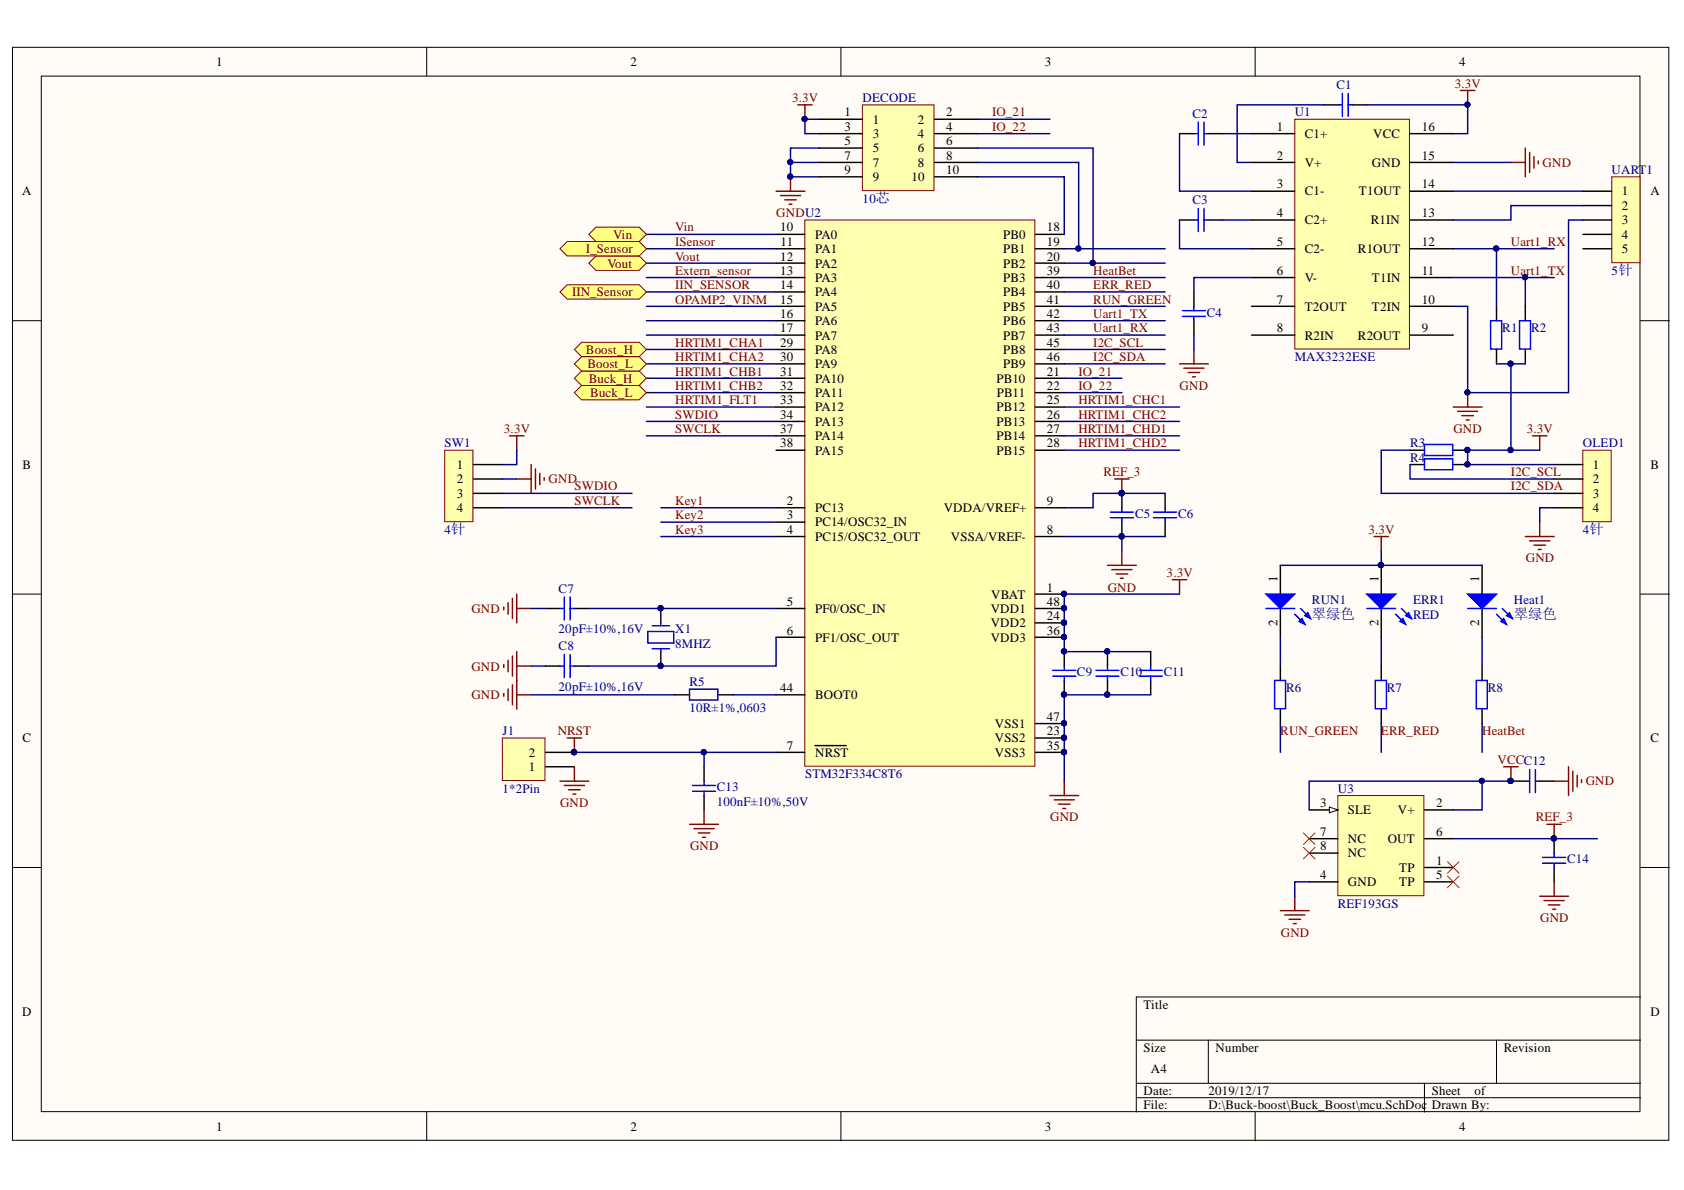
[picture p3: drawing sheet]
<svg xmlns="http://www.w3.org/2000/svg" width="297mm" height="210mm" viewBox="0 0 297 210" stroke-linecap="round" stroke-linejoin="round" font-family="sans-serif">
<defs><g id="words">
<g font-size="2.5" fill="#000080">
<text x="231.4" y="109.2">翠绿色</text>
<text x="267" y="109.2">翠绿色</text>
</g>
<g font-size="2.3">
<text x="38.1" y="11.7">1</text>
<text x="111.2" y="11.7">2</text>
<text x="184.3" y="11.7">3</text>
<text x="257.4" y="11.7">4</text>
<text x="148.9" y="20.5">1</text>
<text x="148.9" y="23.1">3</text>
<text x="153.9" y="21.8">1</text>
<text x="161.9" y="21.8">2</text>
<text x="166.9" y="20.5">2</text>
<text x="166.9" y="23.1">4</text>
<text x="225.2" y="23.1">1</text>
<text x="250.8" y="23.1">16</text>
<text x="148.9" y="25.6">5</text>
<text x="148.9" y="28.1">7</text>
<text x="153.9" y="24.3">3</text>
<text x="153.9" y="26.9">5</text>
<text x="153.9" y="29.4">7</text>
<text x="161.9" y="24.3">4</text>
<text x="161.9" y="26.9">6</text>
<text x="161.9" y="29.4">8</text>
<text x="166.9" y="25.6">6</text>
<text x="166.9" y="28.1">8</text>
<text x="225.2" y="28.1">2</text>
<text x="230.1" y="24.3">C1+</text>
<text x="230.1" y="29.4">V+</text>
<text x="242" y="29.4">GND</text>
<text x="242.2" y="24.3">VCC</text>
<text x="250.8" y="28.1">15</text>
<text x="3.9" y="34.5">A</text>
<text x="148.9" y="30.7">9</text>
<text x="153.9" y="31.9">9</text>
<text x="160.8" y="31.9">10</text>
<text x="166.9" y="30.7">10</text>
<text x="225.2" y="33.2">3</text>
<text x="230.1" y="34.5">C1-</text>
<text x="239.7" y="34.5">T1OUT</text>
<text x="250.8" y="33.2">14</text>
<text x="286.1" y="34.5">1</text>
<text x="291.1" y="34.5">A</text>
<text x="137.6" y="40.8">10</text>
<text x="184.6" y="40.8">18</text>
<text x="225.2" y="38.3">4</text>
<text x="230.1" y="39.5">C2+</text>
<text x="241.8" y="39.5">R1IN</text>
<text x="250.8" y="38.3">13</text>
<text x="286.1" y="37">2</text>
<text x="286.1" y="39.5">3</text>
<text x="137.6" y="46">12</text>
<text x="137.7" y="43.4">11</text>
<text x="143.8" y="42.1">PA0</text>
<text x="143.8" y="44.7">PA1</text>
<text x="143.8" y="47.2">PA2</text>
<text x="176.9" y="42.1">PB0</text>
<text x="176.9" y="44.7">PB1</text>
<text x="176.9" y="47.2">PB2</text>
<text x="184.6" y="43.4">19</text>
<text x="184.6" y="46">20</text>
<text x="225.2" y="43.4">5</text>
<text x="230.1" y="44.7">C2-</text>
<text x="239.5" y="44.7">R1OUT</text>
<text x="250.8" y="43.4">12</text>
<text x="286.1" y="42.1">4</text>
<text x="286.1" y="44.7">5</text>
<text x="137.6" y="48.5">13</text>
<text x="137.6" y="51">14</text>
<text x="137.6" y="53.6">15</text>
<text x="143.8" y="49.8">PA3</text>
<text x="143.8" y="52.3">PA4</text>
<text x="176.9" y="49.8">PB3</text>
<text x="176.9" y="52.3">PB4</text>
<text x="184.6" y="48.5">39</text>
<text x="184.6" y="51">40</text>
<text x="184.6" y="53.6">41</text>
<text x="225.2" y="48.5">6</text>
<text x="225.2" y="53.6">7</text>
<text x="230.1" y="49.8">V-</text>
<text x="242" y="49.8">T1IN</text>
<text x="250.8" y="53.6">10</text>
<text x="250.8" y="48.5">11</text>
<text x="137.6" y="56.1">16</text>
<text x="137.6" y="58.6">17</text>
<text x="143.8" y="54.8">PA5</text>
<text x="143.8" y="57.4">PA6</text>
<text x="143.8" y="59.9">PA7</text>
<text x="176.9" y="54.8">PB5</text>
<text x="176.9" y="57.4">PB6</text>
<text x="176.9" y="59.9">PB7</text>
<text x="184.6" y="56.1">42</text>
<text x="184.6" y="58.6">43</text>
<text x="225.2" y="58.6">8</text>
<text x="230.1" y="54.8">T2OUT</text>
<text x="230.1" y="59.9">R2IN</text>
<text x="239.5" y="59.9">R2OUT</text>
<text x="242" y="54.8">T2IN</text>
<text x="250.8" y="58.6">9</text>
<text x="137.6" y="61.2">29</text>
<text x="137.6" y="63.7">30</text>
<text x="143.8" y="62.4">PA8</text>
<text x="143.8" y="65">PA9</text>
<text x="176.9" y="62.4">PB8</text>
<text x="176.9" y="65">PB9</text>
<text x="184.6" y="61.2">45</text>
<text x="184.6" y="63.7">46</text>
<text x="137.6" y="66.2">31</text>
<text x="137.6" y="68.8">32</text>
<text x="137.6" y="71.3">33</text>
<text x="143.8" y="67.5">PA10</text>
<text x="143.8" y="70">PA11</text>
<text x="175.8" y="67.5">PB10</text>
<text x="175.8" y="70">PB11</text>
<text x="184.6" y="66.2">21</text>
<text x="184.6" y="68.8">22</text>
<text x="184.6" y="71.3">25</text>
<text x="137.6" y="73.8">34</text>
<text x="137.6" y="76.4">37</text>
<text x="143.8" y="72.6">PA12</text>
<text x="143.8" y="75.1">PA13</text>
<text x="143.8" y="77.6">PA14</text>
<text x="175.8" y="72.6">PB12</text>
<text x="175.8" y="75.1">PB13</text>
<text x="175.8" y="77.6">PB14</text>
<text x="184.6" y="73.8">26</text>
<text x="184.6" y="76.4">27</text>
<text x="4" y="82.7">B</text>
<text x="80.6" y="82.7">1</text>
<text x="137.6" y="78.9">38</text>
<text x="143.8" y="80.2">PA15</text>
<text x="175.8" y="80.2">PB15</text>
<text x="184.6" y="78.9">28</text>
<text x="281" y="82.7">1</text>
<text x="291.1" y="82.7">B</text>
<text x="80.6" y="85.2">2</text>
<text x="80.6" y="87.8">3</text>
<text x="138.8" y="89">2</text>
<text x="184.6" y="89">9</text>
<text x="281" y="85.2">2</text>
<text x="281" y="87.8">3</text>
<text x="80.6" y="90.3">4</text>
<text x="138.8" y="91.6">3</text>
<text x="138.8" y="94.1">4</text>
<text x="143.8" y="92.8">PC14/OSC32_IN</text>
<text x="143.8" y="95.4">PC15/OSC32_OUT</text>
<text x="143.8" y="90.3">PC13</text>
<text x="166.5" y="90.3">VDDA/VREF+</text>
<text x="167.7" y="95.4">VSSA/VREF-</text>
<text x="184.6" y="94.1">8</text>
<text x="281" y="90.3">4</text>
<text x="138.8" y="106.9">5</text>
<text x="174.8" y="105.6">VBAT</text>
<text x="184.6" y="104.3">1</text>
<text x="184.6" y="106.9">48</text>
<text x="225.3" y="102.7" transform="rotate(-90 225.3 102.7)">1</text>
<text x="243.2" y="102.7" transform="rotate(-90 243.2 102.7)">1</text>
<text x="260.9" y="102.7" transform="rotate(-90 260.9 102.7)">1</text>
<text x="138.8" y="111.9">6</text>
<text x="143.8" y="108.1">PF0/OSC_IN</text>
<text x="143.8" y="113.2">PF1/OSC_OUT</text>
<text x="174.7" y="108.1">VDD1</text>
<text x="174.7" y="110.7">VDD2</text>
<text x="174.7" y="113.2">VDD3</text>
<text x="184.6" y="109.4">24</text>
<text x="184.6" y="111.9">36</text>
<text x="225.3" y="110.5" transform="rotate(-90 225.3 110.5)">2</text>
<text x="243.2" y="110.5" transform="rotate(-90 243.2 110.5)">2</text>
<text x="260.9" y="110.5" transform="rotate(-90 260.9 110.5)">2</text>
<text x="137.6" y="122.1">44</text>
<text x="143.8" y="123.3">BOOT0</text>
<text x="4" y="130.9">C</text>
<text x="175.5" y="128.4">VSS1</text>
<text x="175.5" y="130.9">VSS2</text>
<text x="184.6" y="127.1">47</text>
<text x="184.6" y="129.7">23</text>
<text x="291.1" y="130.9">C</text>
<text x="93.3" y="136">1</text>
<text x="93.3" y="133.5">2</text>
<text x="138.8" y="132.2">7</text>
<text x="143.8" y="133.5">NRST</text>
<text x="175.5" y="133.5">VSS3</text>
<text x="184.6" y="132.2">35</text>
<text x="232.9" y="142.4">3</text>
<text x="237.8" y="143.6">SLE</text>
<text x="246.6" y="143.6">V+</text>
<text x="253.3" y="142.4">2</text>
<text x="232.9" y="150">8</text>
<text x="232.9" y="147.4">7</text>
<text x="237.8" y="148.7">NC</text>
<text x="244.8" y="148.7">OUT</text>
<text x="253.3" y="147.4">6</text>
<text x="232.9" y="155">4</text>
<text x="237.8" y="151.2">NC</text>
<text x="246.8" y="153.8">TP</text>
<text x="253.3" y="155">5</text>
<text x="253.3" y="152.5">1</text>
<text x="237.8" y="156.3">GND</text>
<text x="246.8" y="156.3">TP</text>
<text x="3.9" y="179.2">D</text>
<text x="201.7" y="177.9">Title</text>
<text x="291.1" y="179.2">D</text>
<text x="201.7" y="185.5">Size</text>
<text x="214.4" y="185.5">Number</text>
<text x="265.2" y="185.5">Revision</text>
<text x="203" y="189.3">A4</text>
<text x="201.7" y="193.1">Date:</text>
<text x="201.7" y="195.7">File:</text>
<text x="213.1" y="193.1">2019/12/17</text>
<text x="213.1" y="195.7">D:\Buck-boost\Buck_Boost\mcu.SchDoc</text>
<text x="252.6" y="193.1">Sheet</text>
<text x="252.6" y="195.7">Drawn By:</text>
<text x="260.1" y="193.1">of</text>
<text x="38.1" y="199.5">1</text>
<text x="111.2" y="199.5">2</text>
<text x="184.3" y="199.5">3</text>
<text x="257.4" y="199.5">4</text>
</g>
<g font-size="2.3" fill="#800000">
<text x="139.7" y="18">3.3V</text>
<text x="256.6" y="15.5">3.3V</text>
<text x="175" y="20.5">IO_21</text>
<text x="175" y="23.1">IO_22</text>
<text x="272.1" y="29.4">GND</text>
<text x="119.1" y="40.8">Vin</text>
<text x="136.9" y="38.3">GNDU2</text>
<text x="103.4" y="44.7">I_Sensor</text>
<text x="107.2" y="47.2">Vout</text>
<text x="108.2" y="42.1">Vin</text>
<text x="119.1" y="43.4">ISensor</text>
<text x="119.1" y="46">Vout</text>
<text x="266.5" y="43.4">Uart1_RX</text>
<text x="100.9" y="52.3">IIN_Sensor</text>
<text x="119.1" y="48.5">Extern_sensor</text>
<text x="119.1" y="51">IIN_SENSOR</text>
<text x="119.1" y="53.6">OPAMP2_VINM</text>
<text x="192.8" y="53.6">RUN_GREEN</text>
<text x="192.8" y="51">ERR_RED</text>
<text x="192.8" y="48.5">HeatBet</text>
<text x="266.5" y="48.5">Uart1_TX</text>
<text x="192.8" y="56.1">Uart1_TX</text>
<text x="192.8" y="58.6">Uart1_RX</text>
<text x="103.4" y="62.4">Boost_H</text>
<text x="103.6" y="65">Boost_L</text>
<text x="119.1" y="63.7">HRTIM1_CHA2</text>
<text x="119.1" y="61.2">HRTIM1_CHA1</text>
<text x="192.8" y="61.2">I2C_SCL</text>
<text x="192.8" y="63.7">I2C_SDA</text>
<text x="103.9" y="67.5">Buck_H</text>
<text x="104.1" y="70">Buck_L</text>
<text x="119.1" y="68.8">HRTIM1_CHB2</text>
<text x="119.1" y="71.3">HRTIM1_FLT1</text>
<text x="119.1" y="66.2">HRTIM1_CHB1</text>
<text x="190.2" y="71.3">HRTIM1_CHC1</text>
<text x="190.2" y="66.2">IO_21</text>
<text x="190.2" y="68.8">IO_22</text>
<text x="208.1" y="68.8">GND</text>
<text x="88.9" y="76.4">3.3V</text>
<text x="119.1" y="73.8">SWDIO</text>
<text x="119.1" y="76.4">SWCLK</text>
<text x="190.2" y="73.8">HRTIM1_CHC2</text>
<text x="190.2" y="76.4">HRTIM1_CHD1</text>
<text x="256.4" y="76.4">GND</text>
<text x="269.3" y="76.4">3.3V</text>
<text x="190.2" y="78.9">HRTIM1_CHD2</text>
<text x="194.6" y="84">REF_3</text>
<text x="266.5" y="84">I2C_SCL</text>
<text x="96.8" y="85.2">GND</text>
<text x="101.3" y="89">SWCLK</text>
<text x="101.3" y="86.5">SWDIO</text>
<text x="119.1" y="89">Key1</text>
<text x="266.5" y="86.5">I2C_SDA</text>
<text x="119.1" y="91.6">Key2</text>
<text x="119.1" y="94.1">Key3</text>
<text x="241.4" y="94.1">3.3V</text>
<text x="205.8" y="101.7">3.3V</text>
<text x="269.1" y="99.2">GND</text>
<text x="195.4" y="104.3">GND</text>
<text x="83.1" y="108.1">GND</text>
<text x="83.1" y="118.3">GND</text>
<text x="83.1" y="123.3">GND</text>
<text x="98.4" y="129.7">NRST</text>
<text x="225.8" y="129.7">RUN_GREEN</text>
<text x="243.6" y="129.7">ERR_RED</text>
<text x="261.4" y="129.7">HeatBet</text>
<text x="264.1" y="134.7">VCCC12</text>
<text x="98.8" y="142.4">GND</text>
<text x="279.7" y="138.6">GND</text>
<text x="121.7" y="150">GND</text>
<text x="185.2" y="144.9">GND</text>
<text x="270.9" y="144.9">REF_3</text>
<text x="225.9" y="165.2">GND</text>
<text x="271.7" y="162.6">GND</text>
</g>
<g font-size="2.3" fill="#000080">
<text x="152.2" y="18">DECODE</text>
<text x="235.7" y="15.7">C1</text>
<text x="210.4" y="20.8">C2</text>
<text x="228.4" y="20.5">U1</text>
<text x="152.2" y="35.7">10芯</text>
<text x="210.4" y="36">C3</text>
<text x="284.3" y="30.7">UART1</text>
<text x="284.3" y="48.5">5针</text>
<text x="212.9" y="55.8">C4</text>
<text x="265" y="58.6">R1</text>
<text x="270.1" y="58.6">R2</text>
<text x="228.4" y="63.7">MAX3232ESE</text>
<text x="78.4" y="78.9">SW1</text>
<text x="248.8" y="78.9">R3</text>
<text x="248.8" y="81.4">R4</text>
<text x="279.2" y="78.9">OLED1</text>
<text x="78.4" y="94.1">4针</text>
<text x="200.2" y="91.3">C5</text>
<text x="207.8" y="91.3">C6</text>
<text x="279.2" y="94.1">4针</text>
<text x="98.5" y="104.6">C7</text>
<text x="231.4" y="106.6">RUN1</text>
<text x="249.3" y="106.6">ERR1</text>
<text x="267" y="106.6">Heat1</text>
<text x="98.5" y="111.7">20pF±10%,16V</text>
<text x="119.1" y="111.7">X1</text>
<text x="249.3" y="109.2">RED</text>
<text x="98.5" y="114.7">C8</text>
<text x="119.1" y="114.2">8MHZ</text>
<text x="190" y="119.3">C9</text>
<text x="197.7" y="119.3">C10</text>
<text x="205.3" y="119.3">C11</text>
<text x="98.5" y="121.8">20pF±10%,16V</text>
<text x="121.6" y="121.1">R5</text>
<text x="121.6" y="125.6">10R±1%,0603</text>
<text x="226.8" y="122.1">R6</text>
<text x="244.6" y="122.1">R7</text>
<text x="262.5" y="122.1">R8</text>
<text x="88.6" y="129.7">J1</text>
<text x="142" y="137.3">STM32F334C8T6</text>
<text x="88.6" y="139.8">1*2Pin</text>
<text x="126.4" y="139.6">C13</text>
<text x="126.4" y="142.1">100nF±10%,50V</text>
<text x="236" y="139.8">U3</text>
<text x="276.4" y="152.2">C14</text>
<text x="236" y="160.1">REF193GS</text>
</g>
</g></defs>
<g fill="#fffcf8" stroke="#000" stroke-width=".18">
<path d="M2.2 8.3h292.2v192.8h-292.2z"/>
<path d="M7.3 13.4h282v182.7h-282z"/>
</g>
<g fill="none" stroke="#000" stroke-width=".18">
<path d="M75.3 8.3v5.1M148.3 8.3v5.1M221.4 8.3v5.1M2.2 56.6h5.1M289.4 56.6h5.1M2.2 104.8h5.1M289.4 104.8h5.1M2.2 153h5.1M289.4 153h5.1M289.4 175.9h-89v20.3M75.3 196.2v5M148.3 196.2v5"/>
<path d="M200.4 183.5h89M200.4 191.1h89M200.4 193.6h89M213.1 183.5v7.6M221.4 196.2v5M251.3 191.1v5.1M264 183.5v7.6"/>
</g>
<path d="M142 38.8h40.5v96.3h-40.5z" fill="#ffffb0" stroke="#800000" stroke-width=".18"/>
<g fill="none" stroke="#000" stroke-width=".25">
<path d="M136.9 41.3h5.1M136.9 43.9h5.1M136.9 46.4h5.1M136.9 49h5.1M136.9 51.5h5.1M136.9 54h5.1M136.9 56.6h5.1M136.9 59.1h5.1M182.6 41.3h5.1M182.6 43.9h5.1M182.6 46.4h5.1M182.6 49h5.1"/>
<path d="M182.6 51.5h5.1M182.6 54h5.1M182.6 56.6h5.1M182.6 59.1h5.1M136.9 66.7h5.1M136.9 69.3h5.1M136.9 71.8h5.1M136.9 74.3h5.1M136.9 76.9h5.1M136.9 79.4h5.1M136.9 61.6h5.1M136.9 64.2h5.1"/>
<path d="M182.6 66.7h5.1M182.6 69.3h5.1M182.6 71.8h5.1M182.6 74.3h5.1M182.6 76.9h5.1M182.6 79.4h5.1M182.6 61.6h5.1M182.6 64.2h5.1M136.9 92.1h5.1M136.9 94.6h5.1M136.9 89.6h5.1M182.6 94.6h5.1"/>
<path d="M182.6 89.6h5.1M96.2 107.3h2.6M96.2 117.5h2.6M101.3 107.3h2.6M101.3 117.5h2.6M116.6 107.3v2.6M116.6 114.9v2.6M136.9 107.3h5.1M136.9 112.4h5.1M182.6 104.8h5.1M182.6 107.3h5.1M182.6 112.4h5.1"/>
<path d="M182.6 109.9h5.1M119.1 122.6h2.5M124.2 135.2v2.6M126.7 122.6h2.6M136.9 132.7h5.1M136.9 122.6h5.1M143.8 131.5h1.5M145.4 131.5h2.5M148 131.5h1.3M182.6 132.7h5.1M182.6 127.6h5.1M182.6 130.2h5.1"/>
<path d="M124.2 140.3v2.6"/>
</g>
<g fill="#000080" stroke="#000080" stroke-width=".18">
<circle cx="187.7" cy="104.7" r=".46"/>
<circle cx="187.7" cy="127.6" r=".46"/>
<circle cx="187.7" cy="107.3" r=".46"/>
<circle cx="187.7" cy="130.1" r=".46"/>
<circle cx="187.7" cy="109.8" r=".46"/>
<circle cx="187.7" cy="132.7" r=".46"/>
<circle cx="187.7" cy="112.4" r=".46"/>
<circle cx="116.5" cy="107.3" r=".46"/>
<circle cx="116.5" cy="117.4" r=".46"/>
<circle cx="101.3" cy="132.7" r=".47"/>
<circle cx="124.1" cy="132.7" r=".46"/>
</g>
<g fill="none" stroke="#00f" stroke-width=".25">
<path d="M98.8 107.3h.7M98.8 117.5h.7M99.5 105.3v4.1M99.5 115.5v4M100.6 105.3v4.1M100.6 115.5v4M100.6 107.3h.7M100.6 117.5h.7M114.3 111.4h4.5v2h-4.5zM115 114.4h3.1M115 110.4h3.1M116.6 109.9v.5"/>
<path d="M116.6 114.4v.5M121.6 121.5h5v2h-5zM122.2 138.5h4M122.2 139.6h4M124.2 137.8v.7M124.2 139.6v.7"/>
</g>
<path d="M93.7 107.3h2.5M93.7 117.5h2.5M103.9 107.3h33M136.9 112.4v5.1h-33M93.7 122.6h25.4M124.2 132.7v2.5M129.3 122.6h7.6" fill="none" stroke="#000080" stroke-width=".25"/>
<g fill="none" stroke="#800000" stroke-width=".25">
<path d="M88.9 107.1v.5M88.9 117.2v.5M89.6 106.3v2M89.6 116.5v2M90.4 105.6v3.5M90.4 115.7v3.6M91.1 104.8v5.1M91.1 114.9v10.2M91.1 117.5h2.6M91.1 107.3h2.6M206.8 102.3h2.5M208.1 102.3v2.5"/>
<path d="M88.9 122.3v.5M89.6 121.5v2.1M90.4 120.8v3.5M91.1 122.6h2.6M100 130.2h2.6M101.3 130.2v2.5M187.7 137.8v2.5M121.6 145.4h5.1M122.4 146.2h3.6M123.2 146.9h2M123.9 147.7h.5M124.2 142.9v2.5"/>
<path d="M185.2 140.3h5.1M185.9 141.1h3.6M186.7 141.8h2M187.5 142.6h.5"/>
</g>
<path d="M236 140.3h15.2v17.7h-15.2z" fill="#ffffb0" stroke="#800000" stroke-width=".18"/>
<path d="M230.9 142.9h5.1M251.3 142.9h5" fill="none" stroke="#000" stroke-width=".25"/>
<path d="M234.5 142.4l1.5 .5-1.5 .5z" fill="#fffcf8"/>
<path d="M234.5 142.4l1.5 .5-1.5 .5z" fill="none" stroke="#000" stroke-width=".18"/>
<g fill="none" stroke="#000" stroke-width=".25">
<path d="M197.9 87v2.6M197.9 92.1v2.5M205.5 87v2.6M205.5 92.1v2.5M187.7 114.9v2.6M195.3 114.9v2.6M203 114.9v2.6M187.7 120v2.6M195.3 120v2.6M203 120v2.6M230.9 155.6h5.1M230.9 147.9h5.1"/>
<path d="M230.9 150.5h5.1M251.3 155.6h5M251.3 147.9h5M251.3 153h5M274.1 147.9v2.6M274.1 153v2.6"/>
</g>
<g fill="#000080" stroke="#000080" stroke-width=".18">
<circle cx="187.7" cy="122.5" r=".46"/>
<circle cx="187.7" cy="114.9" r=".46"/>
<circle cx="195.3" cy="122.5" r=".46"/>
<circle cx="195.3" cy="114.9" r=".46"/>
<circle cx="187.7" cy="112.4" r=".46"/>
<circle cx="187.7" cy="109.8" r=".46"/>
<circle cx="187.7" cy="107.3" r=".46"/>
<circle cx="187.7" cy="104.7" r=".46"/>
<circle cx="187.7" cy="132.7" r=".46"/>
<circle cx="187.7" cy="130.1" r=".46"/>
<circle cx="187.7" cy="127.6" r=".46"/>
<circle cx="274.1" cy="147.9" r=".46"/>
<circle cx="197.8" cy="87" r=".46"/>
<circle cx="197.8" cy="94.6" r=".46"/>
</g>
<g fill="none" stroke="#00f" stroke-width=".25">
<path d="M195.9 90.3h4M195.9 91.3h4M197.9 89.6v.7M197.9 91.3v.8M203.5 90.3h4M203.5 91.3h4M205.5 89.6v.7M205.5 91.3v.8M185.7 118.2h4.1M185.7 119.3h4.1M187.7 117.5v.7M187.7 119.3v.7"/>
<path d="M193.3 118.2h4.1M193.3 119.3h4.1M195.3 117.5v.7M195.3 119.3v.7M200.9 118.2h4.1M200.9 119.3h4.1M203 117.5v.7M203 119.3v.7M272.1 151.2h4.1M272.1 152.3h4.1M274.1 150.5v.7M274.1 152.3v.7"/>
</g>
<path d="M187.7 94.6h17.8M197.9 87h-5.1v2.6h-5.1M197.9 94.6v2.6M208.1 104.8h-20.4v10.1h15.3M203 122.6h-15.3v15.2M230.9 155.6h-2.5v2.5" fill="none" stroke="#000080" stroke-width=".25"/>
<path d="M229.9 146.9l2 2.1M229.9 149.5l2 2M231.9 146.9l-2 2.1M231.9 149.5l-2 2M255.3 152l2.1 2M255.3 154.5l2.1 2.1M257.4 152l-2.1 2M257.4 154.5l-2.1 2.1" fill="none" stroke="#f00" stroke-width=".18"/>
<g fill="none" stroke="#800000" stroke-width=".25">
<path d="M195.3 99.7h5.1M196.6 84.5h2.6M197.9 84.5v2.5M197.9 97.2v2.5M196.1 100.5h3.6M196.9 101.2h2M197.6 102h.5M228.4 158.1v2.5M271.6 158.1h5.1M272.4 158.9h3.5M272.9 145.4h2.5M273.1 159.6h2"/>
<path d="M274.1 145.4v2.5M274.1 155.6v2.5M225.8 160.6h5.1M226.6 161.4h3.6M227.4 162.2h2M228.1 162.9h.5M273.9 160.4h.5"/>
</g>
<path d="M78.4 79.4h5v12.6h-5z" fill="#ffffb0" stroke="#800000" stroke-width=".18"/>
<path d="M83.5 81.9h5.1M83.5 84.5h5.1M83.5 87h5.1M83.5 89.6h5.1" fill="none" stroke="#000" stroke-width=".25"/>
<path d="M284.3 31.2h5v15.1h-5z" fill="#ffffb0" stroke="#800000" stroke-width=".18"/>
<path d="M279.2 33.7h5.1M279.2 36.3h5.1M279.2 38.8h5.1M279.2 41.3h5.1M279.2 43.9h5.1" fill="none" stroke="#000" stroke-width=".25"/>
<path d="M187.7 56.6h17.8M187.7 59.1h17.8M187.7 71.8h20.4M187.7 74.3h20.4M187.7 76.9h20.4M187.7 79.4h20.4M197.9 87h7.6" fill="none" stroke="#000080" stroke-width=".25"/>
<circle cx="197.8" cy="87" r=".46" fill="#000080" stroke="#000080" stroke-width=".18"/>
<path d="M279.2 79.4h5v12.6h-5z" fill="#ffffb0" stroke="#800000" stroke-width=".18"/>
<path d="M248.7 79.4h2.6M256.3 79.4h2.6M225.8 99.7v5.1M248.7 81.9h2.6M256.3 81.9h2.6M274.1 81.9h5.1M274.1 84.5h5.1M274.1 87h5.1M274.1 89.6h5.1M225.8 107.3v5.1" fill="none" stroke="#000" stroke-width=".25"/>
<g fill="none" stroke="#800000" stroke-width=".25">
<path d="M89.9 76.9h2.5M91.1 76.9v2.5M270.3 76.9h2.6M271.6 76.9v2.5M91.1 84.5h2.6M93.7 81.9v5.1M94.5 82.7v3.6M95.2 83.5v2M96 84.2v.5M269 94.6h5.1M269.8 95.4h3.6M270.6 96.2h2"/>
<path d="M271.3 96.9h.5M271.6 92.1v2.5"/>
</g>
<g fill="none" stroke="#000080" stroke-width=".25">
<path d="M114 54h22.9M114 51.5h22.9M114 49h22.9M114 56.6h22.9M114 59.1h22.9M114 46.4h22.9M114 43.9h22.9M114 41.3h22.9M187.7 46.4h17.8M187.7 43.9h17.8M187.7 54h17.8M187.7 51.5h17.8"/>
<path d="M187.7 49h17.8M114 61.6h22.9M114 64.2h22.9M114 74.3h22.9M114 76.9h22.9M114 71.8h22.9M114 69.3h22.9M114 66.7h22.9M187.7 61.6h17.8M187.7 64.2h17.8M248.7 79.4h-5.1v7.6h30.5M271.6 79.4h-12.7v2.5h15.2"/>
<path d="M116.6 94.6h20.3M116.6 92.1h20.3M116.6 89.6h20.3M248.7 81.9v2.6h25.4M274.1 89.6h-2.5v2.5"/>
</g>
<g fill="#000080" stroke="#000080" stroke-width=".18">
<circle cx="258.8" cy="79.4" r=".46"/>
<circle cx="258.8" cy="81.9" r=".46"/>
<circle cx="266.4" cy="79.4" r=".47"/>
<circle cx="192.7" cy="46.4" r=".47"/>
<circle cx="190.2" cy="43.8" r=".46"/>
</g>
<path d="M251.3 78.4h4.9v2h-4.9zM251.3 80.9h4.9v2h-4.9z" fill="none" stroke="#00f" stroke-width=".25"/>
<path d="M223.3 104.8h5.1l-2.6 2.5z" fill="#00f"/>
<path d="M223.3 104.8h5.1l-2.6 2.5zM228.4 108.3l1.8 1.8M229.4 107.3l1.8 1.8" fill="none" stroke="#00f" stroke-width=".25"/>
<path d="M229.1 109.6l.6-.5 .5 1z" fill="#00f"/>
<path d="M229.1 109.6l.6-.5 .5 1z" fill="none" stroke="#00f" stroke-width=".25"/>
<path d="M230.2 108.6l.5-.5 .5 1z" fill="#00f"/>
<path d="M223.3 107.3h5.1M230.2 108.6l.5-.5 .5 1z" fill="none" stroke="#00f" stroke-width=".25"/>
<path d="M243.6 99.7v5.1M243.6 107.3v5.1" fill="none" stroke="#000" stroke-width=".25"/>
<circle cx="243.6" cy="99.7" r=".46" fill="#000080" stroke="#000080" stroke-width=".18"/>
<path d="M241.1 104.8h5.1l-2.6 2.5z" fill="#00f"/>
<path d="M241.1 104.8h5.1l-2.6 2.5zM246.2 108.3l1.8 1.8M247.2 107.3l1.8 1.8" fill="none" stroke="#00f" stroke-width=".25"/>
<path d="M246.9 109.6l.5-.5 .6 1z" fill="#00f"/>
<path d="M246.9 109.6l.5-.5 .6 1z" fill="none" stroke="#00f" stroke-width=".25"/>
<path d="M248 108.6l.5-.5 .5 1z" fill="#00f"/>
<path d="M241.1 107.3h5.1M248 108.6l.5-.5 .5 1z" fill="none" stroke="#00f" stroke-width=".25"/>
<circle cx="243.6" cy="99.7" r=".46" fill="#000080" stroke="#000080" stroke-width=".18"/>
<path d="M261.4 99.7v5.1M261.4 107.3v5.1" fill="none" stroke="#000" stroke-width=".25"/>
<path d="M258.9 104.8h5.1l-2.6 2.5z" fill="#00f"/>
<path d="M258.9 104.8h5.1l-2.6 2.5zM264 108.3l1.7 1.8M265 107.3l1.8 1.8" fill="none" stroke="#00f" stroke-width=".25"/>
<path d="M264.7 109.6l.5-.5 .5 1z" fill="#00f"/>
<path d="M264.7 109.6l.5-.5 .5 1z" fill="none" stroke="#00f" stroke-width=".25"/>
<path d="M265.7 108.6l.6-.5 .5 1z" fill="#00f"/>
<path d="M262.9 56.6h2v5h-2zM258.9 107.3h5.1M265.7 108.6l.6-.5 .5 1zM224.8 120h2v5h-2zM242.6 120h1.9v5h-1.9zM260.4 120h1.9v5h-1.9zM269 137.8h.8M269.8 135.8v4M270.8 135.8v4M270.8 137.8h.8" fill="none" stroke="#00f" stroke-width=".25"/>
<path d="M264 54v2.6M264 61.6v2.6M225.8 117.5v2.5M243.6 117.5v2.5M261.4 117.5v2.5M225.8 125.1v2.5M243.6 125.1v2.5M261.4 125.1v2.5M266.5 137.8h2.5M271.6 137.8h2.5" fill="none" stroke="#000" stroke-width=".25"/>
<path d="M242.4 94.6h2.5M243.6 94.6v2.6M265.2 135.2h2.6M266.5 135.2v2.6M274.1 137.8h2.6M276.7 135.2v5.1M277.4 136v3.6M278.2 136.8v2M279 137.5v.5" fill="none" stroke="#800000" stroke-width=".25"/>
<path d="M91.1 79.4v2.5h-2.5M88.6 84.5h2.5M243.6 97.2v2.5M225.8 112.4v5.1M243.6 112.4v5.1M261.4 112.4v5.1M225.8 127.6v5.1M243.6 127.6v5.1M261.4 137.8v5.1h-5.1M261.4 127.6v5.1M266.5 137.8h-35.6v5.1" fill="none" stroke="#000080" stroke-width=".25"/>
<g fill="#000080" stroke="#000080" stroke-width=".18">
<circle cx="243.6" cy="99.7" r=".46"/>
<circle cx="266.4" cy="137.7" r=".46"/>
<circle cx="261.4" cy="137.7" r=".46"/>
</g>
<path d="M228.4 21h20.2v40.6h-20.2z" fill="#ffffb0" stroke="#800000" stroke-width=".18"/>
<g fill="none" stroke="#000" stroke-width=".25">
<path d="M233.5 18.5h2.5M238.6 18.5h2.5M208.1 23.6h2.5M208.1 38.8h2.5M213.1 23.6h2.6M213.1 38.8h2.6M220.8 23.6h7.6M220.8 28.7h7.6M220.8 33.7h7.6M220.8 38.8h7.6M248.7 23.6h7.6M248.7 28.7h7.6"/>
<path d="M248.7 33.7h7.6M248.7 38.8h7.6M210.6 51.5v2.5M210.6 56.6v2.5M220.8 43.9h7.6M220.8 49h7.6M220.8 54h7.6M220.8 59.1h7.6M248.7 43.9h7.6M248.7 49h7.6M248.7 54h7.6M248.7 59.1h7.6"/>
<path d="M269 54v2.6M269 61.6v2.6"/>
</g>
<g fill="none" stroke="#00f" stroke-width=".25">
<path d="M236 18.5h.8M236.8 16.5v4M237.8 16.5v4M237.8 18.5h.8M210.6 23.6h.8M210.6 38.8h.8M211.4 21.5v4.1M211.4 36.8v4M212.4 21.5v4.1M212.4 36.8v4M212.4 23.6h.7M212.4 38.8h.7"/>
<path d="M208.6 55.8h4M208.6 54.8h4M210.6 54v.8M210.6 55.8v.8M268 56.6h2v5h-2z"/>
</g>
<g fill="none" stroke="#000080" stroke-width=".25">
<path d="M233.5 18.5h-15.3v10.2h2.6M241.1 18.5h17.8v5.1h-2.6M208.1 38.8v5.1h12.7M208.1 23.6v10.1h12.7M215.7 38.8h5.1M215.7 23.6h5.1M256.3 28.7h10.2M256.3 33.7h22.9M279.2 36.3h-12.7v2.5h-10.2M279.2 38.8h-2.5v30.5h-17.8v-15.3h-2.6M210.6 59.1v2.5M220.8 49h-10.2v2.5"/>
<path d="M256.3 43.9h17.8M256.3 49h17.8M264 43.9v10.1M269 49v5M264 64.2h5M266.5 64.2v15.2M225.8 99.7h35.6"/>
</g>
<g fill="#000080" stroke="#000080" stroke-width=".18">
<circle cx="258.8" cy="18.4" r=".46"/>
<circle cx="258.8" cy="69.2" r=".46"/>
<circle cx="266.4" cy="64.1" r=".47"/>
<circle cx="266.4" cy="79.4" r=".47"/>
<circle cx="263.9" cy="43.8" r=".46"/>
<circle cx="269" cy="48.9" r=".46"/>
<circle cx="243.6" cy="99.7" r=".46"/>
</g>
<g fill="none" stroke="#800000" stroke-width=".25">
<path d="M257.6 16h2.6M258.9 16v2.5M266.5 28.7h2.5M269 26.1v5.1M269.8 26.9v3.5M270.6 27.6v2.1M271.3 28.4v.5M208.1 64.2h5M208.8 64.9h3.6M209.6 65.7h2M210.3 66.5h.5M210.6 61.6v2.6"/>
<path d="M256.3 71.8h5.1M257.1 72.6h3.6M257.9 73.3h2M258.6 74.1h.5M258.9 69.3v2.5"/>
</g>
<path d="M88.6 130.2h7.5v7.5h-7.5z" fill="#ffffb0" stroke="#800000" stroke-width=".18"/>
<path d="M96.2 135.2h5.1M96.2 132.7h5.1" fill="none" stroke="#000" stroke-width=".25"/>
<g fill="#000080" stroke="#000080" stroke-width=".18">
<circle cx="101.3" cy="132.7" r=".47"/>
<circle cx="124.1" cy="132.7" r=".46"/>
</g>
<path d="M101.3 132.7h35.6" fill="none" stroke="#000080" stroke-width=".25"/>
<path d="M98.8 137.8h5.1M99.5 138.5h3.6M100.3 139.3h2M101.3 135.2v2.6M101.1 140.1h.5" fill="none" stroke="#800000" stroke-width=".25"/>
<g fill="#ffff80" stroke="#800000" stroke-width=".18">
<path d="M101.3 66.7l1.3-1.2h10.2l1.2 1.2-1.2 1.3h-10.2z" fill-rule="evenodd"/>
<path d="M101.3 69.3l1.3-1.3h10.2l1.2 1.3-1.2 1.2h-10.2z" fill-rule="evenodd"/>
</g>
<path d="M88.6 87h22.9M88.6 89.6h22.9" fill="none" stroke="#000080" stroke-width=".25"/>
<g fill="#ffff80" stroke="#800000" stroke-width=".18">
<path d="M101.3 61.6l1.3-1.2h10.2l1.2 1.2-1.2 1.3h-10.2z" fill-rule="evenodd"/>
<path d="M101.3 64.2l1.3-1.3h10.2l1.2 1.3-1.2 1.3h-10.2z" fill-rule="evenodd"/>
</g>
<path d="M256.3 147.9h25.5" fill="none" stroke="#000080" stroke-width=".25"/>
<circle cx="274.1" cy="147.9" r=".46" fill="#000080" stroke="#000080" stroke-width=".18"/>
<g fill="#ffff80" stroke="#800000" stroke-width=".18">
<path d="M103.9 41.3l1.2-1.2h7.7l1.2 1.2-1.2 1.3h-7.7z" fill-rule="evenodd"/>
<path d="M103.9 46.4l1.2-1.3h7.7l1.2 1.3-1.2 1.3h-7.7z" fill-rule="evenodd"/>
<path d="M98.8 51.5l1.2-1.3h12.8l1.2 1.3-1.2 1.3h-12.8z" fill-rule="evenodd"/>
<path d="M98.8 43.9l1.2-1.3h12.8l1.2 1.3-1.2 1.2h-12.8z" fill-rule="evenodd"/>
</g>
<path d="M172.5 28.7h17.8v15.2M172.5 26.1h20.3v20.3" fill="none" stroke="#000080" stroke-width=".25"/>
<g fill="#000080" stroke="#000080" stroke-width=".18">
<circle cx="190.2" cy="43.8" r=".46"/>
<circle cx="192.7" cy="46.4" r=".47"/>
</g>
<path d="M152.1 18.5h12.6v15.1h-12.6z" fill="#ffffb0" stroke="#800000" stroke-width=".18"/>
<path d="M144.5 21h7.6M144.5 23.6h7.6M144.5 26.1h7.6M144.5 28.7h7.6M144.5 31.2h7.6M164.8 21h7.7M164.8 23.6h7.7M164.8 26.1h7.7M164.8 28.7h7.7M164.8 31.2h7.7" fill="none" stroke="#000" stroke-width=".25"/>
<path d="M139.4 28.7h5.1M144.5 21h-2.5v2.6h2.5M144.5 26.1h-5.1v5.1h5.1M172.5 31.2h15.2v10.1M172.5 21h12.7M172.5 23.6h12.7M187.7 66.7h10.2M187.7 69.3h10.2" fill="none" stroke="#000080" stroke-width=".25"/>
<path d="M140.7 18.5h2.5M142 18.5v2.5M136.9 33.7h5.1M137.7 34.5h3.5M138.4 35.2h2.1M139.2 36h.5M139.4 31.2v2.5" fill="none" stroke="#800000" stroke-width=".25"/>
<g fill="#000080" stroke="#000080" stroke-width=".18">
<circle cx="141.9" cy="21" r=".46"/>
<circle cx="139.4" cy="31.2" r=".46"/>
<circle cx="139.4" cy="28.6" r=".46"/>
</g>
<use href="#words"/>
</svg>
